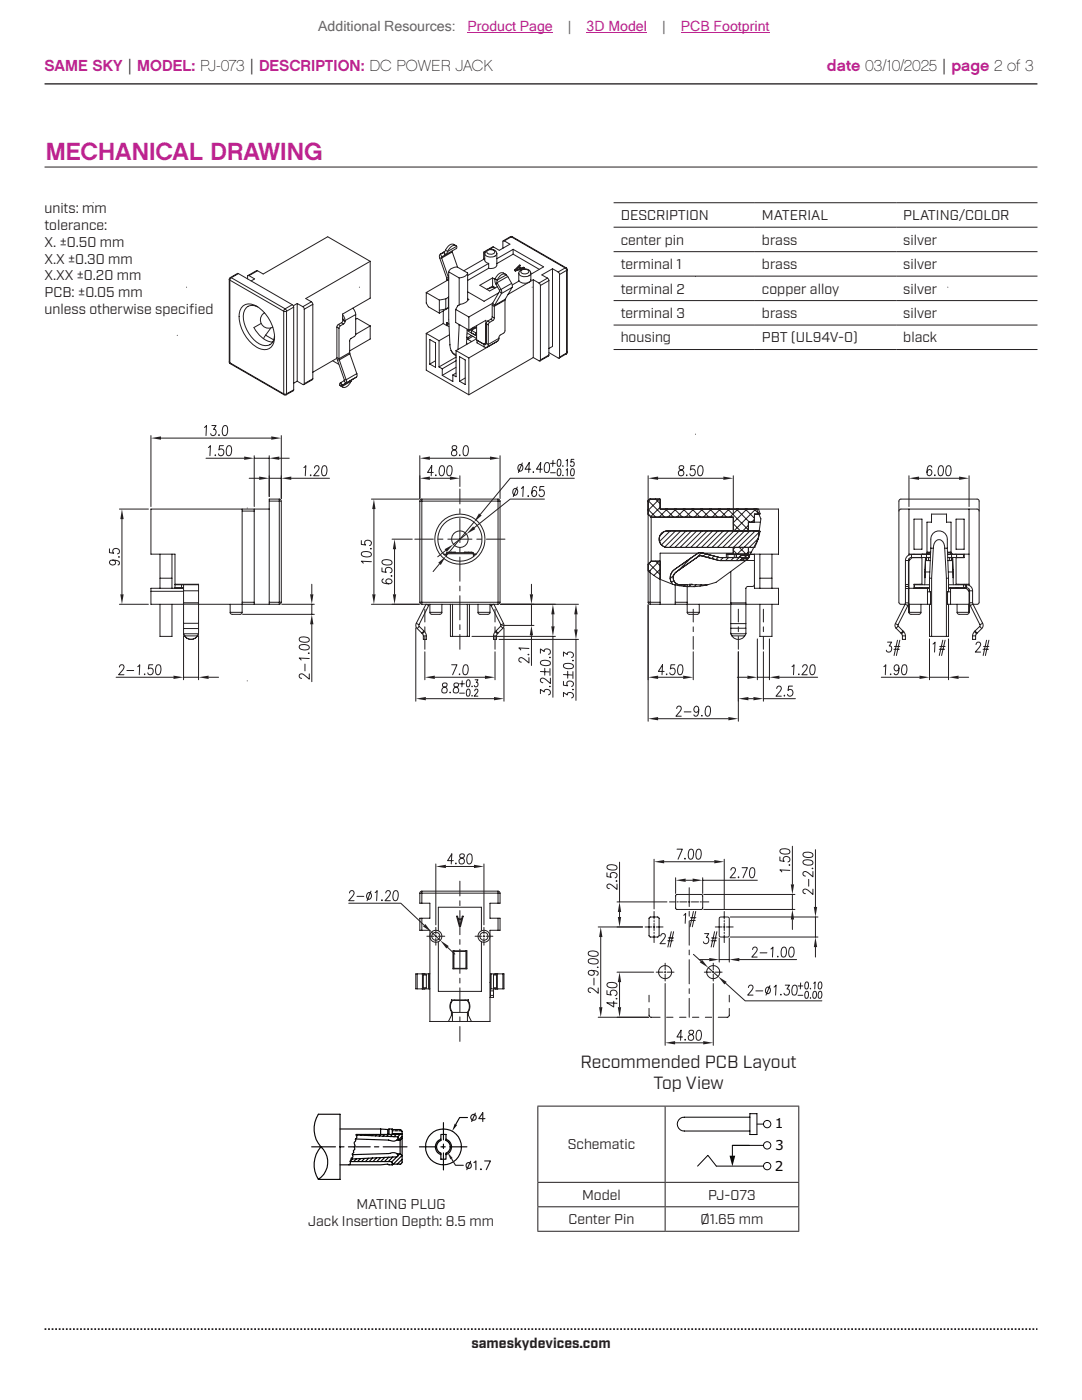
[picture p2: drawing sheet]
<svg xmlns="http://www.w3.org/2000/svg" width="216mm" height="279mm" viewBox="0 0 216 279" stroke-linecap="round" stroke-linejoin="round" font-family="sans-serif">
<defs><g id="words">
<text font-size="4.9" fill="#bd238f" x="9.1" y="31.9">MECHANICAL DRAWING</text>
<g font-size="3.5" fill="#231f20">
<text x="115.8" y="213.1">Recommended PCB Layout</text>
<text x="130.4" y="217.3">Top View</text>
</g>
<g font-size="3.2" fill="#bd238f">
<text x="8.9" y="14.3">SAME SKY | MODEL: PJ-073 | DESCRIPTION: DC POWER JACK</text>
<text x="165" y="14.3">date 03/10/2025 | page 2 of 3</text>
</g>
<g font-size="2.8" fill="#63676b">
<text x="63.5" y="6.1">Additional Resources:</text>
<text x="113.3" y="6.1">|</text>
<text x="132.1" y="6.1">|</text>
</g>
<g font-size="2.8" fill="#bd238f">
<text x="93.3" y="6.1">Product Page</text>
<text x="117.1" y="6.1">3D Model</text>
<text x="135.8" y="6.1">PCB Footprint</text>
</g>
<g font-size="2.8" fill="#231f20">
<text x="8.9" y="42.4">units: mm</text>
<text x="8.9" y="45.8">tolerance:</text>
<text x="123.8" y="43.9">DESCRIPTION</text>
<text x="152" y="43.9">MATERIAL</text>
<text x="180.2" y="43.9">PLATING/COLOR</text>
<text x="8.9" y="49.2">X. ±0.50 mm</text>
<text x="8.9" y="52.6">X.X ±0.30 mm</text>
<text x="123.8" y="48.8">center pin</text>
<text x="123.8" y="53.7">terminal 1</text>
<text x="152" y="48.8">brass</text>
<text x="152" y="53.7">brass</text>
<text x="180.2" y="48.8">silver</text>
<text x="180.2" y="53.7">silver</text>
<text x="8.9" y="56">X.XX ±0.20 mm</text>
<text x="8.9" y="59.4">PCB: ±0.05 mm</text>
<text x="123.8" y="58.6">terminal 2</text>
<text x="152" y="58.6">copper alloy</text>
<text x="180.2" y="58.6">silver</text>
<text x="8.9" y="62.8">unless otherwise specif</text>
<text x="37.7" y="62.8">ied</text>
<text x="123.8" y="63.5">terminal 3</text>
<text x="152" y="63.5">brass</text>
<text x="180.2" y="63.5">silver</text>
<text x="123.8" y="68.3">housing</text>
<text x="152" y="68.3">PBT (UL94V-0)</text>
<text x="180.2" y="68.3">black</text>
<text x="113.3" y="229.4">Schematic</text>
<text x="116.2" y="239.4">Model</text>
<text x="141.3" y="239.4">PJ-073</text>
<text x="61.5" y="244.7">Jack Insertion Depth: 8.5 mm</text>
<text x="71.1" y="241.3">MATING PLUG</text>
<text x="113.4" y="244.3">Center Pin</text>
<text x="139.8" y="244.3">Ø1.65 mm</text>
<text x="94.1" y="269">sameskydevices.com</text>
</g>
<g font-size="2.7" fill="#050504">
<text x="154.6" y="225.1">1</text>
<text x="154.6" y="233.7">2</text>
<text x="154.7" y="229.5">3</text>
</g>
</g></defs>
<path d="M8.9 16.7h198.1" fill="none" stroke="#231f20" stroke-width=".26"/>
<path d="M8.9 265.3h198.1" fill="none" stroke="#231f20" stroke-width=".35" stroke-dasharray=".4 .4 .4 .4 .4 .4" stroke-dashoffset=".7" stroke-linecap="butt"/>
<g fill="none" stroke="#231f20" stroke-width=".2">
<path d="M18.6 40.5h.1M37.2 57.3h.1M45.7 55.7l.2 .2M45.7 55.7v16.5M45.9 55.9v16.5M45.9 55.9l10.7 6.2M45.9 55.4l-.2 .3M45.9 55.4h.2M46.1 55.4l-.2 .5M46.1 55.4l10.8 6.2M47.6 54.6l-1.5 .8M47.6 54.6l10.7 6.2"/>
<path d="M47.6 54.6h-.2l-1.5 .8M49.5 55l-.1 .7M49.5 55h.2M49.7 55l1.1 .7-.7 .4M51.4 54l-1.7 1M51.4 54h-.2l-1.7 1M71.7 57.3h.1M73.9 52.2l-8.5-4.9-12.9 7.4-1.1-.7M73.9 52.2v7.3l-5.5 3.2v1M73.9 52.2l-12.9 7.4 1.1 .6M106.2 57.3h.1M138.8 55.2h.1"/>
<path d="M154.6 57.3h.1M189.1 57.3h.1M35.4 66.9h.1M45.7 72.2l.2 .4M45.7 72.2l.2 .2M45.9 72.4l10.7 6.2M45.9 72.4v.2M45.9 72.6l10.8 6.2-.1-.2M48.3 61.2a2.34 2.34 0 0 1 3 0 7.4 7.4 0 0 1 3.4 7 2.02 2.02 0 0 1-3.1 1.3 7.4 7.4 0 0 1-3.8-7.2zM51.4 61.3a1.8 1.8 0 0 0-2.8 1.2 6.6 6.6 0 0 0 3.6 6.3 1.57 1.57 0 0 0 1.8-.1 2.14 2.14 0 0 0 .8-1.7M52.1 64.5l-1.4 .9a5.2 5.2 0 0 0 3.7 2.9M52.8 62.4a1.66 1.66 0 0 0-.6 2.3 1.66 1.66 0 0 0 2.2 .6"/>
<path d="M53 66.9l-.4 .7M53 66.9l1.6 .9M54.1 65.4l-1.1 1.5M54.4 65.3h.1M54.8 67.2v.1M56.6 78.6h.6M56.6 62.1h.6M56.6 62.1v16.5M56.7 78.8h.4M56.9 61.6l-.3 .5M56.9 61.6l.3 .5M57.2 62.1v16.5"/>
<path d="M57.2 78.6l-.1 .2M58.3 60.8l.3 .5M58.3 60.8l-1.4 .8M58.6 77.8l-1.4 .8M58.6 77.8l-.1 .2-1.4 .8M58.6 61.3l-1.4 .8M58.6 61.3v16.5M59.3 60.6v15.5M59.3 60.6l1.1 .6M59.3 76.1l-.7 .4M59.3 76.1l1.3 .7M59.3 60.6l-.8 .4"/>
<path d="M60.4 61.2l.3 .5M60.7 61.7v14.9M60.7 76.6l-.1 .2M62.1 60.2l-1.7 1M62.1 60.2l.3 .5M62.4 75.6l-1.7 1M62.4 60.7l-1.7 1M62.4 60.7v14.9M62.4 75.6l-.1 .2-1.7 1M66.4 72l1.2 .7M67.2 65.3v6.1M67.2 71.4l.4 .2"/>
<path d="M67.2 65.3l.4 .2M67.2 71.4l.1 .4M67.2 71.5l-4.8 2.8M67.3 71.8l1.4 4M67.3 71.8h.4M67.5 64.8l.4 .2M67.5 64.8l-.3 .5M67.6 65.5v6.1M67.6 71.6l.1 .2M67.7 71.8l1.4 4M67.8 76.9l.4 .2M67.8 76.9l.6 .4"/>
<path d="M67.9 76.4l-.1 .2v.3M67.9 76.4l.3 .6M67.9 65l-.3 .5M68 76.4l.3 .5M68 76.4h-.1M68.1 64.4l.5 .2M68.1 64.4l-.6 .4M68.2 77v.1M68.2 77.1l.2 .2M68.3 76.9l-.1 .1M68.4 62.8l.3 .6 .1 .6M68.4 63.4v.3"/>
<path d="M68.4 63.7v.2M68.4 63.9l.4 .3M68.4 63.7l.4 .3M68.4 63.9l-.3 .5M68.6 64.6l-.7 .4M68.7 76l-.7 .4M68.7 76l.3 .5M68.7 75.8h.4M68.7 75.8v.2M68.8 64v.2M68.8 64.2l-.2 .4M69 76.5l-.7 .4"/>
<path d="M69.1 75.8v.5l-.1 .2M69.8 70.4l-2.2 1.2M69.8 70.4v.2M69.8 70.6l-2.1 1.2M69.8 70.6l1.4 4M70 76.1l-1.8 1M70 76.1a1.38 1.38 0 0 1-1.6 1.2M70.3 75.7l-.3 .4M70.3 75.7l-2.1 1.3M70.4 61.5l.4 .6 .2 .7M70.4 75.7l.7-.4-2.1 1.2M70.4 75.7h-.1"/>
<path d="M71 62.8v4l-.2 .3-1 .7v2.6M71 62.8l-2.2 1.2M71 63.7l.3-.2 2.6 1.5M71.2 74.6l-2.1 1.2M71.2 74.6l.1 .4-.2 .3M73.9 65l-2.9 1.7M73.9 65v2.7l-4.1 2.3M55.7 99.6l.3 .1 .1 .3M55.7 99.6h-2v21M55.7 99.6v21M83.8 90.9v8.6M84.2 99.6v21"/>
<path d="M84.2 99.6l-.3 .1-.1 .3M84.2 99.6h15.2M85.8 91.5h12M91.8 97.6v3M99.4 99.6l.3 .1 .1 .3M99.4 99.6v21M99.8 90.9v8.6M138.8 86.6v.1M30.1 118h6.5M31.9 110.6v6.8M31.9 115.4h2.4M34.3 110.6v6.8"/>
<path d="M34.9 117.3h1.7M34.9 116.6h4.7v9.9M34.9 116.7h4.7M36.2 116.7v.6M36.6 117.4h-6.5v3.2h6.5M36.6 116.7v9.8M36.6 117.9h3M48.3 101.6v20.6M48.3 102h2.4M49.3 101.4h.1M50.7 101.6v19M53.7 100h2.4v20.2"/>
<path d="M53.7 101.6h-23.6v9h4.8v6.8M82.8 107.6h3.7M83.8 100v20.2M83.8 100h16M87.4 107.6h1M88.6 110.6h.5M88.6 110.7h.5M88.7 110.7h.1M89.1 110.5v-.2h5.4v.2M89.1 110.5v.6M89.1 110.5h5.4M89.4 107.6h4.8"/>
<path d="M89.4 110.3v-.1h1.5v.1M90.1 110.2v.1M90.6 110.2v.1M91.8 101.5v1M91.8 103.5v4.8M91.8 109.2v1M91.8 111.2v4.8M91.8 117v.9M91.8 118.9v4.8M92.7 110.3v-.1h1.5l-.1 .1M92.9 110.2v.1M93.5 110.2v.1"/>
<path d="M94.5 110.5v.6M94.5 110.7h.4M94.9 110.7h.1M95 110.6h-.5M95.1 107.6h1M97.1 107.6h3.7M99.8 100v20.2M179.4 102l.1-.3 .3-.1h15.2l.3 .1 .1 .3M180.7 117.4h.6M180.7 116.7h.6M180.7 111.9v8.4M180.7 117h.6"/>
<path d="M180.7 111.9h.6M181.3 111.9v8.4M181.4 111.5v10.7v-1.6M181.4 110.6h4.1M181.4 117.4h4.1M181.4 101.6v9.2M181.9 110.7h3.8M181.9 110.7v.6M181.9 111.3h3.8M181.9 110.7a1.2 1.2 0 0 0-1.2 1.2M181.9 111.3l-.4 .1-.2 .5M182.4 103.6h1.6v6h-1.6z"/>
<path d="M182.4 110.6v.1M182.4 111.3h.1M183.6 116.6v.1M183.6 117.3v.1M183.9 110.7v.6M184 116.6h-1.6v.8M184 111.3h-2l-.6 .6M184 110.6h.1M184 111.3v5.4M184 117.3v.1M184.6 114.2l-.1 2.5M184.6 113.7v.5"/>
<path d="M184.6 114.2h.9M184.7 111.3l-.1 2.9M184.7 111.3l.1 .5M184.8 111.2v.7h.8M184.8 111.3h.9M184.9 110.7v1.2M185 110.6v-6.4h.9v-1.6h3v1.6h.9v6.4h3.6M185 110.2h.7M185 110.3l.5 .3M185 110.3h.7M185.1 118.1h.6v2.5h-4.5M185.1 117.4v3.2"/>
<path d="M185.1 110.3h.6M185.3 111.3v.6M185.5 116.7h-3v.6h3M185.5 115.4v2.7M185.5 110.6l.1 .1M185.7 109.4l-.2 6h.4M185.7 109.4v-1.8a1.65 1.65 0 0 1 1.7-1.6 1.65 1.65 0 0 1 1.6 1.6v1.8M185.7 109.4h.5M185.9 115.4v11.6M186.2 109.4a1.55 1.55 0 0 1 1.2-1.7 1.59 1.59 0 0 1 1.1 1.7M186.2 109.4l-.3 6M188.5 109.4h.5"/>
<path d="M188.5 109.4l.3 6M188.8 115.4h.5M188.8 115.4v11.6M189 109.4l.3 6M189.1 110.7h3.3M189.1 110.3h.7M189.1 110.2h.7M189.1 111.3h.9M189.1 111.3h3.3M189.1 111.9h.9M189.2 114.2h1M189.3 117.4h3.5"/>
<path d="M189.3 117.3h3.6M189.3 116.7h3.6M189.3 115.4v2.7M189.5 111.3v.6M189.7 118.1h-.6v2.5h4.4M189.7 117.4v3.2M189.9 110.7v.6M189.9 111.3v.6M190 111.3v.6M190 110.6v.1M190.1 110.6h.1M190.1 111.3l.1 2.9"/>
<path d="M190.1 110.6v.1M190.2 114.2v-.5v1.6M190.2 114.2v1.1M190.2 115.3v1.4M190.6 110.6l-.1 .1M190.8 116.6h2.6M190.8 103.6h1.6v6h-1.6zM190.8 110.6v.1M190.8 111.3v5.4M190.8 117.3v.1M190.9 110.7v.6M191.2 116.6v.1"/>
<path d="M191.2 117.3v.1M192.3 110.7v.6M192.3 116.7v.6M192.4 110.6v.7h-1.6M192.4 116.6v.1M192.4 117.3v.1M192.7 116.7v.6M192.8 117.4l.6 .6M192.8 116.6v.1M192.8 117.3v.1M192.9 116.7v.6M192.9 116.7a1.2 1.2 0 0 1 1.2 1.2"/>
<path d="M192.9 117.3l.5 .2 .1 .4M193.4 117.6v4.6v-1.6M193.4 101.6v15.2M193.5 117.9h.6M193.5 117.9v2.4M194.1 117.9v2.4M31.9 120.6v6.4h2.4v-6.4M36.6 126.5l.2 .4M36.6 126.5h3M36.6 125.4h3M36.6 124.4h3M36.6 120.6h3"/>
<path d="M36.6 120.3h3M36.8 126.9h2.6M36.8 126.9h.1M39.4 126.9h.1M39.6 126.5a1.54 1.54 0 0 1-1.2 1.1 1.54 1.54 0 0 1-1.6-.7M39.6 126.5l-.2 .4M39.6 126.5h.1M39.6 120.6h16.1M45.9 122.2l.1 .3 .3 .1h1.6l.3-.1 .1-.3M45.9 122.2h2.4M45.9 120.6v1.6M48.3 120.2h2.4"/>
<path d="M49.3 135.9h.1M53.7 120.2h2.4M56.1 120.2l-.1 .3-.3 .1M83.1 124.4l-.1 .4 .2 .6M83.1 124.4l.5 .3M83.2 125.4l1.1 1.1M83.6 124.7v.3M83.6 125l1.1 1M83.6 125l-.4 .4M83.8 120.2l.1 .3 .3 .1M83.8 120.2h16M84.2 120.6h15.2"/>
<path d="M84.3 126.5l.2 .4M84.5 126.9v.7h.6v-.7M84.5 126.9h.6M84.6 125.9l-.4 .5M84.7 126l.4 .9M84.7 126l-.4 .5M84.8 121.6v2.5M84.8 125.1v1M84.8 127v2.6M85 120.6l-1.9 3.8M85.1 120.6l.4 .2M85.5 120.8l-1.9 3.9"/>
<path d="M85.6 120.6l-.1 .2M85.8 120.6v1.6zM85.8 122.2h2.4l-.2 .3-.2 .1h-1.6l-.3-.1zM88.2 120.6v1.6zM89.9 120.6v6.4h3.8v-6.4M90.3 120.6v6.4M91.8 124.7v1M91.8 126.6v3M93.3 120.6v6.4M95.4 122.2h2.4l-.2 .3-.2 .1h-1.6l-.3-.1zM95.4 120.6v1.6zM97.8 120.6v1.6z"/>
<path d="M97.9 120.6l.1 .3M98 120.9l2 3.8M98.5 126.9h.6M98.5 126.9v.7h.6v-.7M98.5 120.6l-.5 .3M98.6 120.6l1.9 3.9M98.8 121.6v2.5M98.8 125.1v1M98.8 127v2.6M98.8 126.1l.4 .4M98.8 126.1l-.3 .8M99 125.9l.4 .5"/>
<path d="M99.2 126.5l-.1 .4M99.8 120.2l-.1 .3-.3 .1M99.9 125l.4 .4M99.9 125l-1.1 1.1M100 124.7l-.1 .3M100.3 125.4l-1.1 1.1M100.5 124.5a.79 .79 0 0 1-.2 .9M100.5 124.5l-.5 .2M138.3 121.6v2.5M138.3 125.1v1M138.3 127v2.6M147.3 121.6v2.5"/>
<path d="M147.3 125.1v1M147.3 127v2.6M152.3 121.6v2.5M152.3 125.1v1M152.3 127v2.6M178.7 124.5l.5 .2M178.7 124.5a.8 .8 0 0 0 .1 .9M178.8 125.4l1.1 1.1M179.2 124.7v.3M179.2 125l1.1 1.1M179.2 125l-.4 .4M179.9 126.5l.2 .4"/>
<path d="M180.1 126.9v.7h.6v-.7M180.1 126.9h.6M180.2 125.9l-.4 .5M180.3 126.1l-.4 .4M180.3 126.1l.4 .8M180.6 120.6h-1l-.2-.4v-20.2l.1-.3 .3-.1h15.2l.3 .1 .1 .3v20.2l-.3 .4h-1M180.6 120.6l.6 .3M180.6 120.6l-1.9 3.9M180.7 120.3h.6M180.7 120.3l-.1 .3M181.2 120.9l-2 3.8M181.3 120.3l-.1 .6"/>
<path d="M181.4 122.2h2.4l-.1 .3-.3 .1h-1.6l-.3-.1zM183.8 120.6v1.6zM185.5 120.6v6.4h3.8v-6.4M191 120.6v1.6zM191 122.2h2.4l-.1 .3-.3 .1h-1.6l-.3-.1zM193.5 120.3h.6M193.5 120.3l.1 .5M193.6 120.8l1.9 3.9M194.1 126.9v.7h.6v-.7M194.1 126.9h.6M194.1 120.3v.3M194.1 120.6l2 3.8"/>
<path d="M194.1 120.6l-.5 .2M194.4 126l.5 .5M194.4 126l-.3 .9M194.5 125.9l.5 .5M194.9 126.5l-.2 .4M195.5 125l.4 .4M195.5 125l-1.1 1M195.5 124.7v.3M195.9 125.4l-1 1.1M196.1 124.4l-.6 .3M196.1 124.4l.1 .4-.3 .6M83.8 178.2h16"/>
<path d="M83.8 178.2v2.1h2v2.9h-2v2.5h2v18.2h12v-18.2h2v-2.5h-2v-2.9h2v-2.1M84.2 177.8h15.2M84.2 177.8l-.3 .2-.1 .2M84.2 177.8v2.5M91.8 175.9v2.9M91.8 179.8v.9M99.4 177.8l.3 .2 .1 .2M99.4 177.8v2.5M83.2 194.4v3M84.2 183.2v2.5M84.5 194.6v2.5M84.5 194.6l-.2-.2v3l.2-.3"/>
<path d="M84.5 197.1h.6M84.5 194.6h.6M84.7 194.4l.4 .2M85.1 197.1l-.4 .3M85.1 194.6v2.5M85.2 186.8h1.3M85.5 194.4v3M85.7 194.4v3M85.8 194.4h-2.8v3h2.8M86.8 186.8h.3M87 185.1v1.3M87 186.7v.3"/>
<path d="M87 187.3v1.3M87.4 186.8h1.4M87.5 187.9v10h8.6v-10M87.5 185.8v-4.7h8.6v4.7M90.1 199.6v.3M90.3 199.7h3a1.94 1.94 0 0 1 0 2.4h-3l-.4-1.1v-.7zM90.4 189.8h2.8v3.6h-2.8zM90.6 193.3h2.4M90.6 189.8v3.6M90.6 189.9h2.4M90.7 199.5l-.1 .2M91.1 182.8h.2l.1 .6h.7l.1-.6h.2l-.5 2.1h-.3z"/>
<path d="M91.5 183.5h.6l-.3 1.2zM91.8 181.7v4.8M91.8 187.5v1M91.8 189.4v4.9M91.8 195.2v1M91.8 197.2v4.8M92.8 199.5l.1 .2M93 189.8v3.6M93.4 199.6v.3M94.8 186.8h1.3M96.4 186.8h.3M96.6 185.1v1.3"/>
<path d="M96.6 186.7v.3M96.6 187.3v1.3M97 186.8h1.4M97.8 196h.1M97.9 198.7h.6M97.9 197.8h.6M97.9 197.4h2.7v-3h-2.7v4.7M98 194.4v3M98.5 194.6v2.5M98.5 197.4v1.7h-.7M98.5 197.1l.3 .3M98.5 197.1h.6"/>
<path d="M98.5 194.6h.6M98.8 194.4l-.3 .2M99.1 194.6l.1-.2v3l-.1-.3M99.1 194.6v2.5M99.4 183.2v2.5M100.3 194.4v3M90.3 202v1.9M91.8 202.9v1M91.8 204.9v2.9M93.3 202v1.9M94.1 203.9l-.6-1.2v-.8l.3-1.1-.3-1.2h-3.4l-.3 1.2 .3 1.1v.8l-.6 1.2"/>
<circle cx="91.8" cy="107.6" r="4.4"/>
<circle cx="91.8" cy="107.6" r="1.65"/>
<circle cx="91.8" cy="107.6" r="5"/>
<circle cx="87" cy="186.9" r=".8"/>
<circle cx="87" cy="186.9" r="1.2"/>
<circle cx="96.6" cy="186.9" r=".8"/>
<circle cx="96.6" cy="186.9" r="1.2"/>
</g>
<g fill="#231f20">
<path d="M83.8 91.5l2-.4v.7z"/>
<path d="M97.8 91.1l2 .4-2 .3z"/>
</g>
<path d="M90.3 89l-.1 .4 .2 .3a.63 .63 0 0 1 .8 .7 .63 .63 0 0 1-1 .4l-.1-.2a.96 .96 0 0 1 .9-1l.1-.4a.54 .54 0 0 0-.8-.2zM91.7 90.7v.2zM92.7 89l.3-.1a1.15 1.15 0 0 1 .4 1.7l-.2 .2-.4 .1a.9 .9 0 0 1-.4-1.1zM78.2 107.6h4.1M78.7 109.6v9M78.2 120.6h5.5" fill="none" stroke="#231f20" stroke-width=".2"/>
<g fill="#231f20">
<path d="M78.4 118.6h.6l-.3 2z"/>
<path d="M78.7 107.6l.3 2h-.6z"/>
</g>
<path d="M74.1 99.6h9.6M74.6 101.6v17M76.2 113.3v.8l.9 .1a.65 .65 0 0 1 .3-1 .65 .65 0 0 1 .8 .7l-.1 .3-.3 .1M76.3 111.9a1.5 1.5 0 0 1 1.9 .3v.2a.94 .94 0 0 1-1.1 .4l-.8-.3-.1-.2zM76.5 115.5l-.2 .1-.1 .4a1.17 1.17 0 0 0 1.4 .5l.5-.2a.45 .45 0 0 0-.2-.7 .55 .55 0 0 0-.6 0 .55 .55 0 0 0-.2 .7l.5 .2M78 114.9l.2 .1zM74.1 120.6h9.6" fill="none" stroke="#231f20" stroke-width=".2"/>
<g fill="#231f20">
<path d="M74.3 118.6h.6l-.3 2z"/>
<path d="M74.6 99.6l.3 2h-.6z"/>
</g>
<path d="M83.8 94.9v4.6M85.8 95.4h4M91.8 94.9v2.2M72.1 107.9v.7l.9 .2-.2-.5a.71 .71 0 0 1 .7-.5 .71 .71 0 0 1 .6 .6l-.4 .5M72.2 110.3l.3-.2a1.54 1.54 0 0 1 1.6 .5v.1a1.3 1.3 0 0 1-2-.1zM73.9 109.5h.2zM74.1 112.1l-2-.1 .4 .4" fill="none" stroke="#231f20" stroke-width=".2"/>
<g fill="#231f20">
<path d="M89.8 95.1l2 .3-2 .4z"/>
<path d="M83.8 95.4l2-.3v.7z"/>
</g>
<g fill="none" stroke="#231f20" stroke-width=".2">
<path d="M86.5 94.3h-1.2l.9-1.4-.2 2M87 94.7v.2zM87.9 93l.4-.1a.94 .94 0 0 1 .4 1.2l-.3 .7-.4 .1a1.43 1.43 0 0 1-.1-1.9zM89.4 93l.4-.1a.9 .9 0 0 1 .4 1.2l-.3 .7-.3 .1a1.15 1.15 0 0 1-.3-1.6zM103.6 92.8a.43 .43 0 0 1 .7 .2v.5a.51 .51 0 0 1-.8 .4 .82 .82 0 0 1 .1-1.1zM104.2 92.4l-.8 1.9M105.9 93.6h-1.1l.8-1.3-.1 2M106.4 94.1v.2zM108.2 93.6h-1.1l.8-1.3-.1 2M108.9 92.4l.4-.1a.93 .93 0 0 1 .4 1.2l-.3 .7-.4 .1a.94 .94 0 0 1-.4-1.1zM109.8 92.5h1M109.8 94.3h1"/>
<path d="M110.3 91.9v1.2M111.4 91.8l.3-.1a.93 .93 0 0 1-.1 1.4h-.1a.99 .99 0 0 1-.1-1.3zM111.4 93.6l.3-.1a.93 .93 0 0 1-.1 1.4h-.1a1.01 1.01 0 0 1-.1-1.3zM112.3 92.9v.2zM112.3 94.8v.1zM113 91.9l.2-.2v1.4M113 93.8l.2-.3v1.4M114 93.6l.3-.1a.91 .91 0 0 1-.1 1.4h-.1a1.05 1.05 0 0 1-.1-1.3zM114.5 91.7h-.5l-.1 .6a.42 .42 0 0 1 .6 0 .42 .42 0 0 1-.1 .6 .42 .42 0 0 1-.6-.1M114.6 95.4h-12.8l-6 7.3M87.7 112.5l-1.3 1.6M94.6 104.2l-5.6 6.8"/>
</g>
<g fill="#231f20">
<path d="M87.4 112.3l1.6-1.3-1.1 1.7z"/>
<path d="M95.6 102.5l.5 .4-1.5 1.3z"/>
</g>
<path d="M84.8 130.1v5.6M86.8 135.2h10M98.8 130.1v5.6" fill="none" stroke="#231f20" stroke-width=".2"/>
<g fill="#231f20">
<path d="M84.8 135.2l2-.4v.7z"/>
<path d="M96.8 134.8l2 .4-2 .3z"/>
</g>
<path d="M83 125.3v14.6M85 139.4h13.6M90.1 132.7h1.1l-.9 2M91.6 134.6h.2l-.1 .1zM92.6 132.8l.4-.1a1.13 1.13 0 0 1 .3 1.6l-.1 .3-.5 .1a.9 .9 0 0 1-.3-1.2zM100.6 125.3v14.6" fill="none" stroke="#231f20" stroke-width=".2"/>
<g fill="#231f20">
<path d="M83 139.4l2-.3v.7z"/>
<path d="M98.6 139.1l2 .3-2 .4z"/>
</g>
<g fill="none" stroke="#231f20" stroke-width=".2">
<path d="M88.4 136.4a.45 .45 0 0 0 .1 .7 .62 .62 0 0 1 .7 .7 .62 .62 0 0 1-1 .3l-.1-.2a.93 .93 0 0 1 1-.9l.1-.4a.54 .54 0 0 0-.8-.2zM89.8 138.1v.2zM90.7 136.4l-.1 .4 .2 .3a.62 .62 0 0 1 .7 .7 .62 .62 0 0 1-1 .3l-.1-.2a.93 .93 0 0 1 1-.9 .39 .39 0 0 0-.2-.7zM91.7 136.5h1M91.7 138.3h1M92.2 135.9v1.2M93.3 135.7h.2a.89 .89 0 0 1-.1 1.4l-.2-.1-.1-.2v-.5zM93.3 137.6l.2-.1a.89 .89 0 0 1-.1 1.4h-.2l-.1-.2v-.6zM94.2 127h16.6M94.2 136.9v.2zM94.2 138.8v.1zM94.7 137.9l.3-.4 .3 .1 .1 .2-.2 .5-.6 .6h.8"/>
<path d="M94.8 135.7h.6l-.4 .5a.41 .41 0 0 1 .3 .6 .41 .41 0 0 1-.7 0M99.9 120.6h10.9M110.3 122.6v2.4M110.3 127v12.2"/>
</g>
<g fill="#231f20">
<path d="M110.3 120.6l.4 2h-.7z"/>
<path d="M110 125h.7l-.4 2z"/>
</g>
<g fill="none" stroke="#231f20" stroke-width=".2">
<path d="M99.6 127.6h15.8M99.9 120.6h15.5M107.8 138.4v-.8l.8 .5a.62 .62 0 0 1 .7-.5 .62 .62 0 0 1 .5 .7l-.1 .2-.3 .2M107.8 130.4v-.9l.8 .5a.62 .62 0 0 1 .7-.5 .62 .62 0 0 1 .5 .7l-.1 .3-.3 .1M107.8 134l1.7 .1M107.9 132a1.82 1.82 0 0 1 1.8 0l.1 .4a1.13 1.13 0 0 1-1.6 .3l-.4-.4zM108.7 133.4v1.3M109.6 137h.2zM109.6 131.2h.2zM109.7 133.4v1.4M109.8 135.3v1.1l-.9-.8-.7-.3-.4 .3v.3l.5 .3M114.9 122.6v3"/>
<path d="M114.9 127.6v12.2"/>
</g>
<g fill="#231f20">
<path d="M114.9 120.6l.4 2h-.7z"/>
<path d="M114.6 125.6h.7l-.4 2z"/>
</g>
<g fill="none" stroke="#231f20" stroke-width=".2">
<path d="M106 116.6v2M99.9 120.6h6.6M100.3 124.8h6.2M106 120.6v4.2M106 126.8v6M112.4 139v-.8l.8 .5a.62 .62 0 0 1 .7-.5 .62 .62 0 0 1 .5 .7l-.4 .4M112.4 136v.7l.9 .2-.2-.5a.7 .7 0 0 1 .7-.5 .7 .7 0 0 1 .6 .6l-.2 .4-.2 .1M112.4 131v-.9l.8 .5a.62 .62 0 0 1 .7-.5 .62 .62 0 0 1 .5 .7l-.4 .4M112.4 134.6l1.7 .1M112.5 132.6l.3-.2a1.52 1.52 0 0 1 1.6 .5v.2a.94 .94 0 0 1-1.1 .4l-.8-.3zM113.3 134v1.3M114.2 137.6h.2z"/>
<path d="M114.2 131.8h.2zM114.3 134v1.4"/>
</g>
<g fill="#231f20">
<path d="M105.7 118.6h.7l-.4 2z"/>
<path d="M106 124.8l.4 2h-.7z"/>
</g>
<path d="M23.2 135.2h11.4M36.6 126.9v8.8M36.6 135.2h3M39.6 126.9v8.8M41.6 135.2h2M105.3 130.6h.2zM105.5 131.2v1.1l-.9-.8a.62 .62 0 0 0-1.1 0l.1 .5 .4 .1M105.5 129.4l-2-.1 .4 .4" fill="none" stroke="#231f20" stroke-width=".2"/>
<g fill="#231f20">
<path d="M39.6 135.2l2-.4v.7z"/>
<path d="M34.6 134.8l2 .4-2 .3z"/>
</g>
<path d="M49.7 95.4h2M53.7 94.9v4.2M53.7 95.4h2.4M56.1 94.9v4.6M58.1 95.4h7.7M23.8 133.1l.4-.4 .4 .1 .2 .3-.3 .6-.8 1h1M25.3 133.8h1.4M27.5 133.1l.4-.4-.1 2M28.9 134.5v.2zM30.5 132.7h-.8l-.1 .8a.62 .62 0 0 1 .8 .1 .62 .62 0 0 1 0 .9 .62 .62 0 0 1-.8 0l-.1-.2M31.3 132.8l.4-.1a1.13 1.13 0 0 1 .3 1.6l-.2 .3-.4 .1a.93 .93 0 0 1-.4-1.2z" fill="none" stroke="#231f20" stroke-width=".2"/>
<g fill="#231f20">
<path d="M51.7 95.1l2 .3-2 .4z"/>
<path d="M56.1 95.4l2-.3v.7z"/>
</g>
<path d="M41.1 91.5h7.6M50.7 90.9v10.2M50.7 91.5h3M53.7 90.9v8.2M55.7 91.5h2M60.6 93.3l.4-.4-.1 2M62 94.7v.2zM62.8 93.4l.3-.5h.3l.2 .2a.7 .7 0 0 1-.2 .9l-.8 .9h1.1M64.4 93l.4-.1a1.15 1.15 0 0 1 .3 1.7l-.1 .2-.4 .1a1.18 1.18 0 0 1-.3-1.6z" fill="none" stroke="#231f20" stroke-width=".2"/>
<g fill="#231f20">
<path d="M53.7 91.5l2-.4v.7z"/>
<path d="M48.7 91.1l2 .4-2 .3z"/>
</g>
<path d="M30.1 86.9v14.2M32.1 87.4h22M41.6 89.3l.4-.4-.1 2M43 90.7v.2zM44.6 88.9h-.8l-.1 .9a.65 .65 0 0 1 1 .4 .65 .65 0 0 1-.7 .7l-.3-.1-.1-.2M45.4 89l.4-.1a1.3 1.3 0 0 1-.1 2h-.2a.94 .94 0 0 1-.4-1.1zM56.1 86.9v12.6" fill="none" stroke="#231f20" stroke-width=".2"/>
<g fill="#231f20">
<path d="M54.1 87.1l2 .3-2 .4z"/>
<path d="M30.1 87.4l2-.3v.7z"/>
</g>
<path d="M40.8 85.3l.4-.4-.1 2M42.3 84.9h.8l-.5 .8a.59 .59 0 0 1 .4 .9 .59 .59 0 0 1-1 0M43.7 86.7v.2zM44.6 85l.4-.1a.94 .94 0 0 1 .4 1.2l-.3 .7-.3 .1a1.42 1.42 0 0 1-.2-1.9zM23.8 101.6h5.8M24.3 103.6v15M23.8 120.6h5.8" fill="none" stroke="#231f20" stroke-width=".2"/>
<g fill="#231f20">
<path d="M24 118.6h.7l-.4 2z"/>
<path d="M24.3 101.6l.4 2h-.7z"/>
</g>
<path d="M181.4 94.9v6.2M183.4 95.4h8M193.4 94.9v6.2M21.8 109.5v.8l.9 .1a.65 .65 0 0 1 .4-1 .65 .65 0 0 1 .7 .8l-.1 .2-.3 .1M22.5 111.8a.51 .51 0 0 1 .5 .2 .51 .51 0 0 1 0 .6 .57 .57 0 0 1-.9 .1 .57 .57 0 0 1 0-.9h.4a1 1 0 0 1 1.3 .6l-.1 .3h-.2M23.6 111.1l.2 .1z" fill="none" stroke="#231f20" stroke-width=".2"/>
<g fill="#231f20">
<path d="M181.4 95.4l2-.3v.7z"/>
<path d="M191.4 95.1l2 .3-2 .4z"/>
</g>
<path d="M185.9 93.2v-.2l-.4-.1a1.14 1.14 0 0 0-.5 1.4l.1 .5a.45 .45 0 0 0 .8-.1l.1-.3a.55 .55 0 0 0-.5-.7l-.5 .3v.3M186.5 94.7v.2zM187.5 93l.3-.1a1.15 1.15 0 0 1 .3 1.7l-.1 .2-.4 .1a1.15 1.15 0 0 1-.3-1.6zM189 93l.4-.1a1.15 1.15 0 0 1 .3 1.7l-.2 .2-.4 .1a1.15 1.15 0 0 1-.3-1.6zM175.8 135.2h7.7M185.5 127.5v8.2M185.5 135.2h3.8M189.3 127.5v8.2M191.3 135.2h2" fill="none" stroke="#231f20" stroke-width=".2"/>
<g fill="#231f20">
<path d="M189.3 135.2l2-.4v.7z"/>
<path d="M183.5 134.8l2 .4-2 .3z"/>
</g>
<path d="M129.3 120.7v15M131.3 135.2h5M138.3 130.1v5.6M176.4 133.1l.4-.4-.1 2M177.6 134.6h.2l-.1 .1zM179.4 133.3a.52 .52 0 0 1-.8 .5 .57 .57 0 0 1-.1-.8 .57 .57 0 0 1 .8 0 1.6 1.6 0 0 1-.4 1.7l-.4-.1-.1-.2M180.2 132.8l.4-.1a.9 .9 0 0 1 .4 1.1l-.3 .8-.4 .1a1.13 1.13 0 0 1-.3-1.6z" fill="none" stroke="#231f20" stroke-width=".2"/>
<g fill="#231f20">
<path d="M136.3 134.8l2 .4-2 .3z"/>
<path d="M129.3 135.2l2-.4v.7z"/>
</g>
<path d="M129.3 120.7v23.2M132.5 134h-1.1l.8-1.3-.1 2M132.9 134.6h.2l-.1 .1zM134.7 132.7h-.8l-.1 .8 .5-.2a.7 .7 0 0 1 .4 .8 .7 .7 0 0 1-.6 .6l-.4-.2-.1-.2M135.5 132.8l.4-.1a1.13 1.13 0 0 1 .3 1.6l-.2 .3-.4 .1a1.13 1.13 0 0 1-.3-1.6zM147.3 130.1v13.8M131.3 143.4h14" fill="none" stroke="#231f20" stroke-width=".2"/>
<g fill="#231f20">
<path d="M129.3 143.4l2-.3v.7z"/>
<path d="M145.3 143.1l2 .3-2 .4z"/>
</g>
<path d="M147.1 135.2h2M151.1 127.5v8.2M151.1 135.2h2.4M153.5 127.5v8.2M155.5 135.2h7.7M135 141.4l.4-.5h.3l.2 .2a.73 .73 0 0 1-.2 .9l-.8 .9h1M136.5 142.1h1.4M139.4 141.6a.51 .51 0 0 1-.8 .5 .61 .61 0 0 1-.1-.8 .61 .61 0 0 1 .7-.3 1.5 1.5 0 0 1-.3 1.9l-.4-.1v-.1M140.1 142.8v.1zM141 141l.4-.1a.9 .9 0 0 1 .4 1.2l-.3 .7-.4 .1a1.15 1.15 0 0 1-.3-1.6z" fill="none" stroke="#231f20" stroke-width=".2"/>
<g fill="#231f20">
<path d="M149.1 134.8l2 .4-2 .3z"/>
<path d="M153.5 135.2l2-.4v.7z"/>
</g>
<path d="M62.2 116.6v2M48.4 122.6h14.3M56.2 120.6h6.5M62.2 120.6v2M62.2 124.6v11.4M158 133.1l.4-.4-.1 2M159.3 134.6h.2l-.1 .1zM160.2 133.1l.3-.4 .4 .1 .2 .3-.3 .6-.8 1h1.1M161.8 132.8l.4-.1a.9 .9 0 0 1 .4 1.1l-.2 .8-.4 .1a1.13 1.13 0 0 1-.3-1.6z" fill="none" stroke="#231f20" stroke-width=".2"/>
<g fill="#231f20">
<path d="M61.9 118.6h.6l-.3 2z"/>
<path d="M62.2 122.6l.3 2h-.6z"/>
</g>
<g fill="none" stroke="#231f20" stroke-width=".2">
<path d="M59.8 128.8a1.5 1.5 0 0 1 1.9 .3v.2a1.15 1.15 0 0 1-1.6 .3l-.4-.4zM59.8 127.3a1.91 1.91 0 0 1 1.8 .1l.1 .4a1.15 1.15 0 0 1-1.6 .3l-.4-.4zM60.9 132.5v1.4M61.5 130.4h.2zM61.7 131.4l-2-.1 .4 .4M61.7 134.5v1l-.9-.8a.62 .62 0 0 0-1.1 .1l.1 .4 .4 .2M69.7 178.2l.4-.5h.3l.2 .2a.73 .73 0 0 1-.2 .9l-.8 1h1.1M71.2 178.9h1.4M73.4 178.2l.1-.1a.68 .68 0 0 1 .6 .7 .68 .68 0 0 1-.6 .7l-.3-.3a.82 .82 0 0 1 .2-1zM74 177.8l-.8 2M74.9 178.1l.4-.4-.1 2.1M76.2 179.6v.2z"/>
<path d="M77 178.2l.3-.5h.3l.3 .4-.3 .7-.8 1h1.1M78.7 177.8l.4-.1a.9 .9 0 0 1 .4 1.2l-.3 .8-.4 .1a1.15 1.15 0 0 1-.3-1.7zM69.6 180.3h10.4l4.6 4.4M86.1 186l1.7 1.7M89.3 189.1l1.5 1.3"/>
</g>
<g fill="#231f20">
<path d="M87.8 187.7l1.7 1.1-.4 .5z"/>
<path d="M84.9 184.4l1.2 1.6-1.7-1.1z"/>
</g>
<path d="M87 172.4v12.2M89 172.9h5.6M96.6 172.4v12.2" fill="none" stroke="#231f20" stroke-width=".2"/>
<g fill="#231f20">
<path d="M87 172.9l2-.3v.6z"/>
<path d="M94.6 172.6l2 .3-2 .3z"/>
</g>
<g fill="none" stroke="#231f20" stroke-width=".2">
<path d="M147.3 130.1v9.8M149.3 139.4h1M152.3 130.1v9.8M152.3 139.4h6.4M177.1 128.2h.8l-.5 .7a.59 .59 0 0 1 .5 .9 .59 .59 0 0 1-1 0M178.4 129.6h1M178.5 129h1.1M179.1 127.8l-.7 3M179.5 127.8l-.6 3M186.2 128.5l.4-.3-.1 1.9M187.4 129.6h1.1M187.5 129h1.1"/>
<path d="M188.1 127.8l-.7 3M188.6 127.8l-.7 3M194.8 128.6l.3-.4 .5 .1a.73 .73 0 0 1-.2 .9l-.8 .9h1.1M196.2 129.6h1M196.3 129h1M196.9 127.8l-.7 3M197.3 127.8l-.7 3M90.5 171.8h-1.2l.9-1.4-.2 2M90.9 172.3l.1-.1v.1v.1zM91.8 170.5a.42 .42 0 0 0 .1 .7 .63 .63 0 0 1 .8 .7 .63 .63 0 0 1-1 .4l-.1-.5a1.2 1.2 0 0 1 .9-.7l.2-.2-.1-.4-.2-.1zM93.4 170.5l.4-.1a.94 .94 0 0 1 .4 1.2l-.3 .7-.3 .1a1.43 1.43 0 0 1-.2-1.9zM133.6 180h1.2"/>
<path d="M135.1 180h.3M135.6 180h1.5M137.4 180h.3M137.5 177.2v3.7M137.9 180h1.5M139.7 180h.3M140.3 180h1.1M129.5 198.6v1.4M130.9 194h1.4M132.6 194h.3M133.1 194h1.4M137.5 181.9v.9"/>
<path d="M137.5 183.8v4.8M137.5 189.6v1M137.5 191.5v4.8M137.5 197.3v1M137.5 199.2v3.8M140.5 194h1.4M142.2 194h.3M142.7 194h1.4M145.5 198.6v1.4M129.5 201.2v1.4l.1 .3 .3 .1h1.8M133 203h1.3M135.6 203h1.3"/>
<path d="M138.2 203h1.3M140.7 203h1.3M145.5 201.2v1.4l-.1 .3-.3 .1h-1.8"/>
<circle cx="132.7" cy="194" r="1.3"/>
<circle cx="142.3" cy="194" r="1.3"/>
</g>
<g fill="#231f20">
<path d="M147.3 139.4l2-.3v.7z"/>
<path d="M150.3 139.1l2 .3-2 .4z"/>
</g>
<g fill="none" stroke="#231f20" stroke-width=".2">
<path d="M155 137.4l.3-.5h.3l.2 .2a.7 .7 0 0 1-.2 .9l-.8 .9h1.1M156.5 138.7v.2zM158.1 136.9h-.7l-.2 .9a.65 .65 0 0 1 1.1 .4 .65 .65 0 0 1-.8 .7l-.4-.3M130.5 171.5v9.9M132.5 172h10M134.9 178.6l.2-.1h5l.1 .3v2.6l-.3 .1h-4.9l-.2-.3zM144.5 171.5v9.9M128.7 185h1.4M129.5 183.1l.3-.1h1.4l.3 .1v3.6l-.1 .3h-1.6l-.3-.1zM130.4 185h.3M130.5 181.9v1.5M130.5 183.7v.3"/>
<path d="M130.5 184.3v1.4M130.5 186v.3M130.5 186.6v1.5M131 185h1.3M132.7 192.2v1.4M132.7 193.9v.3M132.7 194.4v1.4M142.3 192.2v1.4M142.3 193.9v.3M142.3 194.4v1.4M142.7 185h1.4M143.5 183.1l.3-.1h1.4l.3 .1v3.6l-.1 .3h-1.6l-.3-.1z"/>
<path d="M144.4 185h.3M144.5 181.9v1.5M144.5 183.7v.3M144.5 184.3v1.4M144.5 186v.3M144.5 186.6v1.5M145 185h1.3"/>
</g>
<g fill="#231f20">
<path d="M130.5 172l2-.4v.7z"/>
<path d="M142.5 171.6l2 .4-2 .3z"/>
</g>
<path d="M135.1 169.5h1.1l-.9 2M136.7 171.3v.2zM137.6 169.6l.4-.1a1.15 1.15 0 0 1 .3 1.6l-.2 .3-.4 .1a1.15 1.15 0 0 1-.3-1.6zM139.1 169.6l.4-.1a1.15 1.15 0 0 1 .3 1.6l-.1 .3-.4 .1a1.15 1.15 0 0 1-.3-1.6zM123.1 194h7.3M123.6 196v5M123.1 203h6.3" fill="none" stroke="#231f20" stroke-width=".2"/>
<g fill="#231f20">
<path d="M123.3 201h.6l-.3 2z"/>
<path d="M123.6 194l.3 2h-.6z"/>
</g>
<path d="M119.4 185h8.8M119.9 187v14M121.1 197.7v.8l.9 .1a.65 .65 0 0 1 .2-1 .65 .65 0 0 1 .9 .5 .46 .46 0 0 1-.4 .6M121.2 196.2l.3-.1a1.54 1.54 0 0 1 1.6 .5v.1a.94 .94 0 0 1-1.1 .4l-.8-.3-.1-.2zM122.5 199.8v1.2l-1.4-.9 2 .1M122.9 199.3h.2zM119.4 203h10" fill="none" stroke="#231f20" stroke-width=".2"/>
<g fill="#231f20">
<path d="M119.5 201h.7l-.3 2z"/>
<path d="M119.9 185l.3 2h-.7z"/>
</g>
<path d="M123.1 180h10M123.6 172.1v7.9M117.5 191.5a1.86 1.86 0 0 1 1.8 .1l.1 .4a.9 .9 0 0 1-1.2 .4l-.7-.3zM117.5 190a1.49 1.49 0 0 1 1.9 .3v.2a.93 .93 0 0 1-1.2 .4l-.7-.3zM118 193.7a.53 .53 0 0 1 .5 .8 .57 .57 0 0 1-.8 .1 .57 .57 0 0 1 0-.9h.3a1.03 1.03 0 0 1 1.4 .6l-.3 .3M118.5 195.2v1.4M119.2 193l.2 .1zM119.4 197.2v1l-1-.8-.6-.3-.3 .2-.1 .4 .4 .4M123.1 185h5.1M123.6 182v1" fill="none" stroke="#231f20" stroke-width=".2"/>
<g fill="#231f20">
<path d="M123.3 183h.6l-.3 2z"/>
<path d="M123.6 180l.3 2h-.6z"/>
</g>
<path d="M121.1 174.2v.8l.9 .1-.2-.5a.71 .71 0 0 1 .7-.5 .71 .71 0 0 1 .6 .6l-.4 .5M121.2 172.8a1.5 1.5 0 0 1 1.9 .3v.1a.9 .9 0 0 1-1.1 .4l-.8-.2-.1-.3zM122.9 175.8h.2zM123.1 176.4v1.1l-.9-.8a.6 .6 0 0 0-1.1 0l.1 .5 .4 .1M132.7 196.3v12.3M142.3 196.3v12.3M134.7 208.1h5.6" fill="none" stroke="#231f20" stroke-width=".2"/>
<g fill="#231f20">
<path d="M132.7 208.1l2-.3v.6z"/>
<path d="M140.3 207.8l2 .3-2 .3z"/>
</g>
<g fill="none" stroke="#231f20" stroke-width=".2">
<path d="M138.4 190.5l1.5 1.3M141.3 193.1l2 1.8M144.8 196.2l3.9 3.5h15.3M149.3 197.1l.4-.5 .5 .2a.73 .73 0 0 1-.2 .9l-.8 .9h1.1M150.8 197.8h1.4M153 197.1a.41 .41 0 0 1 .7 .2 .6 .6 0 0 1-.1 .7 .6 .6 0 0 1-.8 .1 .87 .87 0 0 1 .2-1zM153.6 196.7l-.8 1.9M154.5 197l.4-.4-.1 2M155.8 198.4v.2zM156.7 196.6h.8l-.5 .8a.59 .59 0 0 1 .5 .9 .59 .59 0 0 1-1.1-.1M158.3 196.7l.4-.1a1.13 1.13 0 0 1 .3 1.6l-.2 .3-.4 .1a1.13 1.13 0 0 1-.3-1.6zM159.2 196.8h1"/>
<path d="M159.2 198.6h1M159.8 196.2l-.1 1.2M160.8 196h.2a.93 .93 0 0 1 0 1.4l-.3-.1-.1-.2v-.5zM160.8 197.9l.2-.1a.93 .93 0 0 1 0 1.4h-.3l-.1-.2v-.6zM161.7 197.2v.2zM161.7 199.1v.1zM162.4 197.9l.3-.1a.85 .85 0 0 1-.2 1.4 .99 .99 0 0 1-.1-1.3zM162.4 196.2l.3-.2-.1 1.4M163.4 196h.3a.85 .85 0 0 1-.2 1.4 1.06 1.06 0 0 1-.1-1.4zM163.4 197.9l.3-.1a.85 .85 0 0 1-.2 1.4 1.06 1.06 0 0 1-.1-1.3zM136.2 207h-1.1l.8-1.4-.1 2M136.7 207.4v.2z"/>
<path d="M137.6 205.7a.42 .42 0 0 0 .1 .7 .63 .63 0 0 1 .7 .7 .63 .63 0 0 1-.9 .4l-.2-.5a1.21 1.21 0 0 1 .9-.7l.2-.2-.1-.4-.2-.1zM139.2 205.7l.4-.1a1.15 1.15 0 0 1 .3 1.6l-.2 .3-.4 .1a.9 .9 0 0 1-.4-1.1z"/>
</g>
<g fill="#231f20">
<path d="M140.1 191.5l1.2 1.6-1.7-1.1z"/>
<path d="M143.3 194.9l1.7 1.1-.4 .5z"/>
</g>
<path d="M139.5 191.5h2M143.5 187.2v4.8M143.5 191.5h2M145.5 187.2v4.8M147.5 191.5h11.5" fill="none" stroke="#231f20" stroke-width=".2"/>
<g fill="#231f20">
<path d="M141.5 191.2l2 .3-2 .3z"/>
<path d="M145.5 191.5l2-.3v.6z"/>
</g>
<path d="M162.7 169.6v11.4M145.7 187h17.5M145.7 183h17.5M150.2 189.5l.1-.3 .2-.2 .5 .2a.73 .73 0 0 1-.2 .9l-.8 .9h1.1M151.7 190.2h1.3M153.8 189.4l.4-.4-.1 2M155.2 190.8v.2zM156.1 189.1l.4-.1a.94 .94 0 0 1 .4 1.2l-.3 .7-.3 .1a.93 .93 0 0 1-.4-1.1zM157.7 189.1l.4-.1a.94 .94 0 0 1 .4 1.2l-.3 .7-.4 .1a1.13 1.13 0 0 1-.3-1.6zM162.7 183v4M162.7 189v2" fill="none" stroke="#231f20" stroke-width=".2"/>
<g fill="#231f20">
<path d="M162.7 187l.4 2h-.7z"/>
<path d="M162.4 181h.7l-.4 2z"/>
</g>
<path d="M140.4 178.5h18.2M158.1 168.9v7.6M158.1 178.5v3M160.3 171.8a1.47 1.47 0 0 1 1.9 .3v.2a.92 .92 0 0 1-1.1 .4l-.8-.3-.1-.2zM160.3 170.3l.3-.2a1.5 1.5 0 0 1 1.6 .5v.1a.92 .92 0 0 1-1.1 .4l-.8-.2-.1-.3zM161.4 175.5v1.4M162 173.3h.2zM162.2 177.4v1.1l-.9-.8-.7-.3-.4 .3v.3l.2 .3h.3M162.2 173.9v1.1l-.9-.8a.62 .62 0 0 0-1.1 0l.1 .5 .4 .2M140.4 181.5h18.2M158.1 183.5v2" fill="none" stroke="#231f20" stroke-width=".2"/>
<g fill="#231f20">
<path d="M158.1 181.5l.4 2h-.7z"/>
<path d="M157.8 176.5h.7l-.4 2z"/>
</g>
<path d="M134.8 175.2v3.1M136.8 175.7h1.4M140.2 175.2v3.1M140.2 175.7h10.9M155.6 171v.8l.9 .1a.65 .65 0 0 1 .3-1 .65 .65 0 0 1 .8 .8l-.1 .2-.3 .1M155.7 169.6l.3-.2a1.5 1.5 0 0 1 1.6 .5v.2a.92 .92 0 0 1-1.1 .4l-.8-.3-.1-.2zM157.4 172.6h.2zM157.6 173.7l-2-.1 .4 .4" fill="none" stroke="#231f20" stroke-width=".2"/>
<g fill="#231f20">
<path d="M134.8 175.7l2-.4v.7z"/>
<path d="M138.2 175.3l2 .4-2 .3z"/>
</g>
<g fill="none" stroke="#231f20" stroke-width=".2">
<path d="M85.1 58.4v2.1l.4 .7 2.2 1.3M85.1 58.4l2.6 1.5M87.7 59.9v2.6M87.7 51.5l1.4 3.9M87.7 51.5h.4M87.9 50.7h.1M87.9 50.7l.3 .5M87.9 50.7l-.2 .4v.4M88.1 51.5l1.4 3.9M88.2 51.2h.1M88.2 51.2l-.1 .3M88.5 50.4l-.6 .3"/>
<path d="M88.5 50.4l.3 .5M88.6 50.3l-.1 .1M88.6 50.3h.1M88.6 50.3l.3 .5M88.7 50.2l-.8 .5M88.8 50.9l-.6 .3M88.9 49.9l-.3 .4M88.9 49.9l.4 .3M88.9 50.8h.1M88.9 50.8l-.1 .1M89 59.6l-1.3 .3M89 59.6v2.1"/>
<path d="M89.1 55.4l.1 .3M89.1 55.4h.4M89.2 55.7v.3M89.2 55.7l.2 .1M89.3 50.2l-.4 .6M89.5 59.3v2.1M89.5 59.3l-.5 .3M89.5 55.4v.1M89.5 59.2v.1M89.5 54.3v9.4l.3 5.2 .2 1M89.5 55.4h.1M89.5 55.8l-4.4 2.6"/>
<path d="M89.5 54.3l2.1 1.2M89.5 54.3a1.62 1.62 0 0 1 1.7-1l2.1 1.2M90.2 50.3l-2.1 1.2M90.2 50.3l1.1 3M90.2 50.1v.2M91 49l-.5-.2a1.45 1.45 0 0 0-1.6 1.1M91 49l.1 .2M91 49a1.41 1.41 0 0 0-1.7 1.2M91.1 49.2l-1.8 1M91.1 49.2v.4l-2.2 1.2M91.6 55.5v5.4M93.3 54.5a1.67 1.67 0 0 1-1.7 1"/>
<path d="M93.3 59.6l.3 .2-.2 .1a1.89 1.89 0 0 1-1.5 .8l-.6 .3-.4 .8M93.3 54.5v5.4M93.3 58.2l3.3 1.9 2.9-1.7M96.6 50.3l-.1 1.4M96.6 50.3h.2M96.7 50.6v1.5l.3 .3 .5 .2M96.7 51.6l-4.2 2.4M96.7 50.6a1.26 1.26 0 0 1 1.2-.9 1.26 1.26 0 0 1 1.2 .9M96.7 50.6a1.4 1.4 0 0 0 2.1 .5l.3-.5M96.8 50.3h.1M97.2 50h.1a1.02 1.02 0 0 1 1.4 .3l-.1 .2a1.01 1.01 0 0 1-1.5-.1zM97.5 52.6l-4.2 2.4"/>
<path d="M97.5 53.5l-4.2 2.5M97.5 52.6v.9M98.3 57.1l.6 .3M98.3 55.5l.5 .2M98.3 55.5l-2.6 1.4 2 1.2 1.5-.9M98.3 57.1l-1 .6M98.3 55.5v1.6M98.3 57.3l.4 .2M98.3 57.3l.5 .2M98.3 57.3l-1.2 .4M98.5 49.3l-.8 .5M98.5 49.3h-.2l-1.7 1"/>
<path d="M98.8 55.6l.1 1M98.8 55.6l.4 .3M98.9 56.6l.1 .1M99 56.7l.7 1.2M99.1 50.6v2.5a1.38 1.38 0 0 1-1.6 .4M99.2 56.4l-.3 .2M99.2 56.4l.1 .2M99.2 55.9v.5M99.3 56.6l.8 1.4v.6M99.3 56.6l-.3 .1M99.7 57.9v.2M99.7 58.1l.4 .5"/>
<path d="M99.7 58.1l-1.4 2.4M100.1 58.6l-1.4 2.3M100.4 48.1l-.1 1.4M100.4 48.1h.2M100.6 48.1l1.1 .6-2.1 1.3-1.1-.7M100.8 59.9v6.1l-.3 .5-.8 .5-.1 .5M100.8 59.9l-2.2 1.2M100.8 59.7l-2.1 1.2M100.8 59.7v.2M100.9 54.7l.1 .2M100.9 54.7h-.1a1.34 1.34 0 0 0-1.5 1.1l-.1 .1M100.9 54.7l-.5-.2a1.45 1.45 0 0 0-1.6 1.1"/>
<path d="M101 54.9l-1.8 1M101 54.9l.3 .3M101.3 55.2l.8 1.4M101.3 55.2l-2.1 1.2M101.8 47.2l-1.4 .9M101.8 47.3h.4M101.8 47.2l.2 .1M102 47.3l-1.4 .8M102 47.3l10.8 6.2M102.1 56.6l-2.4 1.3M102.1 56.6l.1 .8M102.2 57.4l-2.1 1.2"/>
<path d="M102.2 57.4l-1.4 2.3M102.2 47.2l-.2 .1M102.2 47.3l10.8 6.2M102.4 49.8l-3.3 1.8M102.4 50.7l-3.3 1.9M102.4 49.8v.9M102.4 49.8l6.1 3.5-2.6 1.4M102.4 50.7l5.2 3.1M102.7 53.9l.1 .1M103.5 53.4l-.5 .4M103.5 53.3v.1M103.5 53.3l.4 .2-1 .4z"/>
<path d="M103.5 53.4l.3 .2M103.5 54.5v1.6M103.5 54.5a1.25 1.25 0 0 1 1.2-.9 1.25 1.25 0 0 1 1.2 .9M103.5 54.5l.2 .4a1.7 1.7 0 0 0 2 0l.2-.4M103.8 53l-.2 .2 .4 .3 .6-.1M103.8 53l-.1-.1-1 1M103.8 53l-.2 .2M104 54a.9 .9 0 0 1 1.5 .3 .94 .94 0 0 1-1.6-.1zM104.6 53.4l-1.8 .7M104.6 53.4l-1.8 .6M105.9 54.5v1.4l-.1 .2a1.58 1.58 0 0 1-2.2 0l-1.4 .8M106.4 55.8l-5 3"/>
<path d="M106.4 55.8v15.6M106.4 55.8l1.2 .7M107.6 56.5l.2 .5M107.8 57v14.8M109.2 55.5l-1.6 1M109.2 55.5l.3 .5M109.5 56l-1.7 1M109.5 56v14.9M110.2 53.6l-2.1 1.3 1.1 .6M110.2 53.6v15.5l-.7 .4M110.2 53.6l1.2 .7M111.4 54.3l.3 .5"/>
<path d="M111.7 54.8v16.5M112.8 53.5l-1.4 .8M112.8 53.5l.3 .5M113 53.5l.2 .3M113 53.5h-.2M113.1 54l-1.4 .8M113.1 54v16.5M113.2 53.8l-.1 .2M113.2 53.8v16.5M85.1 66.5v7.4l8.5 4.9M85.1 66.5l2.5 1.5M85.8 67.8l1.1 .6v4.9l-1.1-.6z"/>
<path d="M86.9 72l-1.1 .7M87.6 73.2l.6 .4M87.6 68v5.2M88.2 73.6v1.3M88.5 62v2.6M88.5 64.6l.7 .4M88.5 64.6l-3.4 1.9M89 61.7l-1.3 .2M89.2 64.5v.5l.4 .2M89.2 64.5l.4 .2M89.2 64.9v.1M89.3 64.5h-.1"/>
<path d="M89.5 61.4l-.5 .3M89.5 61.3v.1M89.5 61.4l-1.8 1.1M89.6 64.6l-.4-.2v.6M89.7 66.8l-2.1 1.2M90 69.9l.4 .6 .6 .5M90 69.9a.92 .92 0 0 0 1 .8M90.4 74.8v1.3l-2.2-1.2M90.9 61.8v2.6l2.7 1.5M90.9 61.8l2.7 1.5M91 73.3l-2.8 1.6M91 74.4l-.6 .4"/>
<path d="M91 70v5.2l-.6-.4M91 70l2.6 1.4M91 71.3l-3.4 1.9M91 72l-2.8 1.6M91.5 69.7h-.1M91.6 64.9l-.2 4.8M91.6 64.8v.1M91.7 71.2l1.1 .6v4.9l-1.1-.6zM91.8 64.9h-.2M92.8 75.4l-1.1 .7M93.1 68.8h.1M93.1 68.4l.2 .2"/>
<path d="M93.2 67.3l.1 .1M93.2 66.5l1.9 1.1M93.2 66l1.9 1.1M93.2 65.8l.3 .2 .2-.1M93.2 65.7l-.1 3.1M93.3 67.7l.8 .5M93.3 67.4v.3M93.6 63.3v2.6M93.6 71.4v7.4M93.6 65.9l3.3-2v4.5M93.7 65.9h.4M94.1 65.9l-.1 .5"/>
<path d="M94.1 65.9l.8 .5M94.1 67l-.8 .4M94.3 65.5h.1M94.4 67.1l-1.1 .6M94.6 65.4l-.9 .5M94.6 65.4h.3M94.6 65.4h.1M94.6 65.3v.1M94.9 66.4v.5l.2 .1M94.9 65.4l-.8 .5M94.9 66.4l.2 .1M95.1 65v2.8l1.4 .9 .5-.3"/>
<path d="M95.1 67.6l-4.1 2.4M95.1 65.3l-.2 .1M95.2 67.9v.5l1.4 .8M95.2 67.9l1.4 .8M96.6 68.7v.5M96.6 69.2l.6 .1M97 68.5l-.1 .3-.3-.1M97 68.5l.4 .2M97 64.6v3.9M97 64.6l.4 .2M97 68.5l-.4 .2M97.3 64.1l-.3 .5"/>
<path d="M97.3 64.1l.4 .2M97.4 64.8v3.9M97.4 68.7l-.2 .6M97.7 64.3l-.3 .5M97.9 63.7l.5 .3M97.9 63.7l-.6 .4M98.2 60.9v2.3M98.2 63.2l.4 .3M98.2 60.9l.4 .2M98.2 63.2l-.3 .5M98.3 60.5l-4.7 2.8M98.3 60.5l-.1 .4"/>
<path d="M98.3 60.5l.4 .4M98.4 64l-.7 .3M98.6 63.5l-.2 .5M98.6 61.1v2.4M98.7 60.9l-.1 .2M99 68.2h.1M99.1 68.2h.1M99.1 68.2l-5.5 3.2M99.6 67.5l-.2 .5-2.2 1.3M99.6 67.5l-2.2 1.2M106.4 71.4l1.4 .6M106.4 71.4l-12.8 7.4"/>
<path d="M107.8 71.8v.2M109.5 70.4l2.1 1.1M109.5 70.9l-.1 .2-1.6 .9M109.5 70.9l-1.7 .9M111.7 71.3l-.1 .2M113 70.6h.1M113 70.6l-1.4 .9M113.1 70.5l-.1 .1M113.1 70.5l-1.4 .8M113.2 70.3l-.2 .3M113.2 70.3l-.1 .2M102.6 97.6a.42 .42 0 0 1 .7 .2v.4a.57 .57 0 0 1-.6 .6 .77 .77 0 0 1-.1-1.2z"/>
<path d="M103.2 97.2l-.8 1.9M104 97.5l.4-.4-.1 2M105.4 98.9v.2zM107.1 97.4l-.1-.2-.4-.1a1.17 1.17 0 0 0-.5 1.3l.2 .6a.45 .45 0 0 0 .7-.2 .55 .55 0 0 0 0-.7 .55 .55 0 0 0-.6-.1l-.3 .4M108.5 97.1h-.7l-.1 .9a.65 .65 0 0 1 1 .2 .65 .65 0 0 1-.6 .9l-.4-.1-.1-.3M108.6 99.6h-6.8l-7.2 5.7M88.9 109.9l-1.6 1.2M93.1 106.6l-2.6 2M145.8 173.6l.4-.4h.3l.3 .3-.3 .7-.8 1h1M147.4 175v.2zM148.1 173.2h1l-.8 2M149.8 173.3l.4-.1a.9 .9 0 0 1 .4 1.1l-.3 .8-.3 .1a1.14 1.14 0 0 1-.3-1.7z"/>
<path d="M131.8 186.8l.4-.5 .5 .2a.73 .73 0 0 1-.2 .9l-.8 .9h1.1M133.2 187.7h1.1M133.3 187.2h1.1M133.9 185.9l-.6 3.1M134.4 185.9l-.7 3.1M136.4 182.7l.4-.4-.1 2M137.7 183.7h1M137.8 183.1h1M138.4 181.9l-.7 3.1M138.8 181.9l-.7 3.1M140.6 186.3h.8l-.5 .8a.59 .59 0 0 1 .5 .9 .59 .59 0 0 1-1-.1M141.9 187.7h1"/>
<path d="M142 187.2h1.1M142.6 185.9l-.7 3.1M143 185.9l-.7 3.1"/>
</g>
<g fill="#231f20">
<path d="M88.7 109.6l1.8-1-1.4 1.5z"/>
<path d="M94.4 105.1l.4 .5-1.7 1z"/>
</g>
<g fill="none" stroke="#231f20" stroke-width=".2">
<path d="M129.3 99.9l3.3 3.3M129.3 94.9v25.3M129.4 99.8l.3-.2h2v2h19.6l.4 1h-1.2v1.6h-1.2v1.8h-3v-2.8h-16.4l-.6-.6zM129.8 99.6l-.5 .5M130.8 99.6l.9 .9M131.3 95.4h13M131.6 99.6l-2.3 2.3M146.3 94.9v7.8M129.3 100l.3-.4h2.1v2h23.6v9h-10.4v.7M129.3 101.7l1.6 1.5M129.3 102.6l.6 .6M129.5 112.4l2.2 2.3"/>
<path d="M129.7 113.8v6.8M129.9 112h1.8v3.6l-2.4-1.7v-1.3zM129.9 103.2v8.8M129.9 112l-.6 .6M129.9 112h1.8M129.9 103.2h16.4v2.8M130.8 112l.9 .9M131.6 112l-2.1 2.1M131.7 115.4l-.1 .1M131.7 101.2l-1.9 1.9M131.7 113.6l-1.2 1.3M131.7 115.6l2.5 1"/>
<path d="M132.1 106.4l.5-.4h.6h18.5l-.5 1.7-.6 1.5h-17.4a1.65 1.65 0 0 1-1.6-1 1.65 1.65 0 0 1 .5-1.8zM132.5 106.1l-.8 .9M132.8 101.6l1.6 1.6M133.1 101.6l-1.6 1.6M133.7 106l-2.1 2.1M134.4 114.8l-.7 .7M134.4 115.8l-.4 .5M134.6 113.7a2.01 2.01 0 0 0-.4 2.9M134.6 101.6l1.6 1.6M134.6 113.7l-.3 .2a1.92 1.92 0 0 0-.4 2.2M134.7 116.6v4M134.8 106l-2.8 2.7"/>
<path d="M134.9 101.6l-1.6 1.6M134.9 116.4l-.3 .3M135.7 116.7l-.2 .2M135.8 106l-3.2 3.2M136.3 101.6l1.6 1.6M136.7 101.6l-1.6 1.6M136.8 116.7l-.4 .3M136.9 106l-3.3 3.2M137.1 116.7v5.5M137.8 116.7l-.4 .4M137.8 111.4l-2.4 2.4M138 106l-3.3 3.2"/>
<path d="M138 116.6h.1M138.1 101.6l1.6 1.6M138.2 116.6h-.6M138.4 101.6l-1.6 1.6M138.9 116.7l-.4 .4M139 106l-3.3 3.2M139.3 110.4h-7.6v10.2M139.9 101.6l1.6 1.6M139.9 116.7l-.2 .3M140 110.3l-1.1 1.1M140.1 110.3l-.7 .1-.3 .1-4.5 3.2M140.1 110.3a14.1 14.1 0 0 0 7.4 .9"/>
<path d="M140.1 106l-3.3 3.2M140.2 101.6l-1.6 1.6M140.3 110.4h6M140.8 110.5l-.5 .5M141 116.7l-.1 .1M141.1 106l-3.3 3.2M141.6 101.6l1.6 1.6M141.6 110.8l-.4 .4M142 101.6l-1.6 1.6M142.2 106l-3.3 3.2M142.5 111l-.5 .5M143.3 106l-3.3 3.2"/>
<path d="M143.3 111.2l-.5 .5M143.4 101.6l1.6 1.6M143.7 101.6l-1.6 1.6M144.3 111.3l-.6 .6M144.3 106l-3.3 3.2M144.9 111.3h4.5M144.9 110.7h5.6M145.2 101.6l4.1 4.2M145.2 110.7v.6M145.4 111.3l-.6 .6M145.4 106l-3.3 3.2M145.5 101.6l-1.6 1.6"/>
<path d="M145.8 114v12.5M146.3 109.2h3v1.4h-3zM146.3 104.5l1.4 1.5M146.3 109.2v1.4M146.4 111.3l-.6 .6M146.5 110.7v.6M146.7 109.2l-.4 .4M146.9 110.7h2.6v.4l-.1 .2h-2.5zM146.9 110.7v.6M146.9 101.6l2.6 2.6M147.1 110.7l-.2 .1M147.3 101.6l-1.6 1.6"/>
<path d="M147.5 106l-3.3 3.2M147.5 109.2l1.4 1.4 .4-.4M148 111.6l-.4 .2a15.7 15.7 0 0 1-7.8-.9l-4.9 3.3a1.4 1.4 0 0 0-.5 1.5 1.4 1.4 0 0 0 1.3 1h5.5a14.2 14.2 0 0 1-7-.1M148 111.6h1.2M148.1 110.7l-1.2 1.2M148.3 111.4h1M148.3 111.4l-.3 .2M148.3 111.4v.5M148.6 106l-3.3 3.2M148.7 101.6l1.8 1.8M148.8 111.9h-5.1l-4.1-1-4.7 3.3a1.4 1.4 0 0 0-.5 1.5 1.4 1.4 0 0 0 1.3 1h1.2M148.8 111.9h1.7"/>
<path d="M149 101.6l-2.7 2.7M149.2 110.7l-.8 .7M149.2 111.6l-6.3 4.6-1.7 .5M149.3 109.2v.1M149.3 104.8l-1.1 1.2M149.3 110.2h.6M149.3 109.2v1.4M149.5 110.8l-.1 .6h-1.1l-.3 .2M149.5 110.8h-1.5l-.5 .4M149.5 110.8v.2M149.5 110.7v.3M149.6 106l-3.3 3.2"/>
<path d="M149.7 110.7l-.5 .9M150.5 101.6l1 1M150.5 103.6l-.5 .6M150.5 110.6v6.8h4.8v3.2h-6.5M150.5 116.7l-.2 .3h-1.1l-.3 .3-.1 9.2M150.6 109.2h.1M150.7 106l-3.3 3.2M150.8 101.6l-7.7 7.6M151 101.6l.8 1.9-.5 4.1-1.6 3M151.3 107.5l-1.8 1.7M151.4 102.6h-.9v1.6M151.5 106h-18.3a1.65 1.65 0 0 0-1.7 1.6 1.65 1.65 0 0 0 1.7 1.6h17.2"/>
<path d="M151.6 115.4h2.4M151.6 110.6v6.8M151.7 106l-4.6 4.6-.8-.8M151.7 102.5l-.1 .1M151.7 104.2h-2.4v1.8M154 110.6v6.8M129.3 120.2h2.4M129.3 120.2l.1 .3 .3 .1M129.7 120.6h16.1M134.7 120.2h2.4M137.1 122.2h2.4M137.1 122.2l.1 .3 .3 .1h1.6l.3-.1 .1-.3"/>
<path d="M139.5 120.6v1.6M145.8 125.4h3M145.8 124.5h3M145.8 120.6h3M145.8 120.3h3M145.8 126.5l.3 .4M145.8 126.5h3M146.1 126.9h2.5M146.1 126.9a1.48 1.48 0 0 0 2.5 0M148.8 126.5l-.2 .4M151.6 120.6v6.4h2.4v-6.4"/>
</g>
<g fill="#231f20">
<path d="M144.3 95.1l2 .3-2 .4z"/>
<path d="M129.3 95.4l2-.3v.7z"/>
</g>
<g fill="none" stroke="#231f20" stroke-width=".2">
<path d="M8.9 33.3h198.1M122.4 40.5h84.6M122.4 45.3h84.6M122.4 50.2h84.6M122.4 55.1h84.6M122.4 60h84.6M122.4 64.9h84.6M122.4 69.8h84.6M135.6 93l-.1 .4 .2 .3a.63 .63 0 0 1 .8 .7 .63 .63 0 0 1-1 .4l-.1-.4a1.24 1.24 0 0 1 .9-.8l.1-.2v-.4l-.3-.1zM137 94.7v.2zM138.6 92.9h-.7l-.1 .9a.65 .65 0 0 1 1 .2 .65 .65 0 0 1-.6 .9l-.4-.1-.1-.2M139.5 93l.4-.1a1.3 1.3 0 0 1-.1 2h-.2a.93 .93 0 0 1-.4-1.1z"/>
<path d="M107.2 220.7h52.3M107.2 236h52.3M107.3 220.8v15.1M107.3 236v4.8M132.7 220.8v15.1M132.7 236v4.8M159.4 220.8v15.1M159.4 236v4.8M107.2 240.8h52.3M107.2 245.7h52.3M107.3 240.9v4.7M132.7 240.9v4.7"/>
<path d="M159.4 240.9v4.7"/>
</g>
<path d="M142.9 232.7h10.2M149.6 223h-13.1a1.38 1.38 0 0 0-1.4 1.3 1.38 1.38 0 0 0 1.4 1.4h13.1M149.6 222.3h1.4v4.1h-1.4z" fill="none" stroke="#050504" stroke-width=".2"/>
<circle cx="153.1" cy="232.7" r=".73" fill="#fff"/>
<path d="M152.4 232.7a.65 .65 0 0 1 1.3 0 .65 .65 0 0 1-1.3 0zM152.2 232.7a.85 .85 0 0 0 1.7 0 .85 .85 0 0 0-1.7 0z" fill="#050504"/>
<path d="M139.2 232.7l2.1-2.1 1.6 2.1M149.5 228.6h-3.4h7" fill="none" stroke="#050504" stroke-width=".2"/>
<circle cx="153.1" cy="228.6" r=".73" fill="#fff"/>
<path d="M152.4 228.6a.65 .65 0 0 1 1.3 0 .65 .65 0 0 1-1.3 0zM152.2 228.6a.85 .85 0 0 0 1.7 0 .85 .85 0 0 0-1.7 0z" fill="#050504"/>
<path d="M146.1 228.6v2.4" fill="none" stroke="#050504" stroke-width=".2"/>
<path d="M145.6 230.6h1.1l-.6 2.2z" fill="#050504"/>
<path d="M151.1 224.3h2" fill="none" stroke="#050504" stroke-width=".2"/>
<circle cx="153.1" cy="224.3" r=".73" fill="#fff"/>
<path d="M152.4 224.3a.65 .65 0 0 0 1.3 0 .65 .65 0 0 0-1.3 0zM152.2 224.3a.85 .85 0 0 1 1.7 0 .85 .85 0 0 1-1.7 0z" fill="#050504"/>
<g fill="none" stroke="#050504" stroke-width=".23">
<path d="M62.2 228.9h4.7M64 228.9a5.4 5.4 0 0 1-.5-6.5h4.3v13h-4.3a5.4 5.4 0 0 1 .5-6.5 4.1 4.1 0 0 1-.5 6.5M67.8 228.9h.8M69.5 228.9h4.4M74.7 228.9h.9M76.5 228.9h4.7M83.7 228.9h3.4M88 228.9h.8M88.5 224v3.5M88.5 228.3v.9M88.5 230.1v3.4M89.7 228.9h3.5"/>
<path d="M93.3 223h-1.6l-.7 1.4"/>
<circle cx="88.5" cy="228.9" r="3.6"/>
</g>
<path d="M90.7 224.3l.5 .2-1 1.3z" fill="#050504"/>
<g fill="none" stroke="#050504" stroke-width=".23">
<path d="M67.8 232.5h8.2l1.4-.2 .2 .2h.7M67.8 225.3h8.2M70.3 230.4l7.5-.2a1.04 1.04 0 0 1 1.6 .4M70.3 231.3l-.4 .4M71 227.3l6.5 .2M71.1 226.5l8.2 .4a.48 .48 0 0 1-.3 .7l-.4 .1-1.1-.2M71.1 231.3l-.5 .5M71.4 226.4l-.1 .1M72 231.2l-.7 .6M72.1 226.4l-.1 .2M72.8 231.2l-.7 .6M72.9 226.4l-.1 .2"/>
<path d="M73.6 231.2l-.7 .6M73.7 226.4l-.2 .2M74.4 231.1l-.7 .7M74.5 226.4l-.3 .3M75.2 231.1l-.8 .7M75.2 226.4l-.3 .3M76 225.3l1.4 .1 .9-.1v1.1l-.4 .4M76 225.3v1.1l-.3 .3M76 231l-.8 .8M76.7 226.4l-.3 .4M76.8 231l-.8 .8M77.4 225.4v1"/>
<path d="M77.5 226.4l-.4 .4M77.6 230.9l-.9 .9M77.6 225.3v1.1M78.3 225.4h1.5l.4 .4v6.1l-.2 .4h-1.7v.2v-.4l-.3-.3h-8.1M78.3 226.2h1.9M78.3 225.7h.2M78.4 230.9l-.9 .9M78.8 225.7h.5M79 226.4l-.4 .5M79.2 230.9l-9.1 .4M79.2 227.5h.6M79.2 230.9l-1.1 1"/>
<path d="M79.4 230.6l-.2 .3M79.4 230.6l.4-.3 .4 .4M79.6 225.7h.5M79.8 227.5v2.8h-.6M79.8 226.4l-.5 .5M80.2 230.6l-1.7 1.7M80.2 226.4h-9.1l.1 .5-.3 .5 .1 .3a.59 .59 0 0 0-.1 .9l-.2 .3 .1 .6-.3 .2 .1 .3-.3 .3 .1 .5-.3 .3-.2 1-.3 .4M80.2 227.1l-.4 .4M80.2 226.8l-.7 .7M80.2 231.4l-.9 .9M88 226.4h1v1.2a1.36 1.36 0 0 1 .9 1.3 1.36 1.36 0 0 1-.9 1.2v1.2h-1v-1.2a1.36 1.36 0 0 1-.9-1.2 1.36 1.36 0 0 1 .9-1.3zM88 227.3a1.62 1.62 0 0 0-1.2 1.6 1.62 1.62 0 0 0 1.2 1.5"/>
<path d="M88.4 228.9h.2M88.5 228.8v.2M89 227.3a1.62 1.62 0 0 1 1.1 1.6 1.62 1.62 0 0 1-1.1 1.5"/>
</g>
<g fill="none" stroke="#231f20" stroke-width=".23">
<path d="M90.1 231.2l.8 1.4h1.6M94.8 222.2l-.7 1.6M96.8 223.2h-1.3l.8-1.1v1.7"/>
<circle cx="94.5" cy="223" r=".57"/>
</g>
<path d="M89.3 229.9l1 1.2-.4 .3z" fill="#231f20"/>
<g fill="none" stroke="#231f20" stroke-width=".23">
<path d="M93.9 231.8l-.8 1.6M94.6 232l.4-.3v1.7M96 233.3l-.1 .1h.1M96.7 231.7h1.2l-.9 1.7"/>
<circle cx="93.5" cy="232.6" r=".57"/>
</g>
<path d="M93.3 6.5h17M117.1 6.5h12M135.8 6.5h17.8" fill="none" stroke="#bd238f" stroke-width=".2"/>
<use href="#words"/>
</svg>
